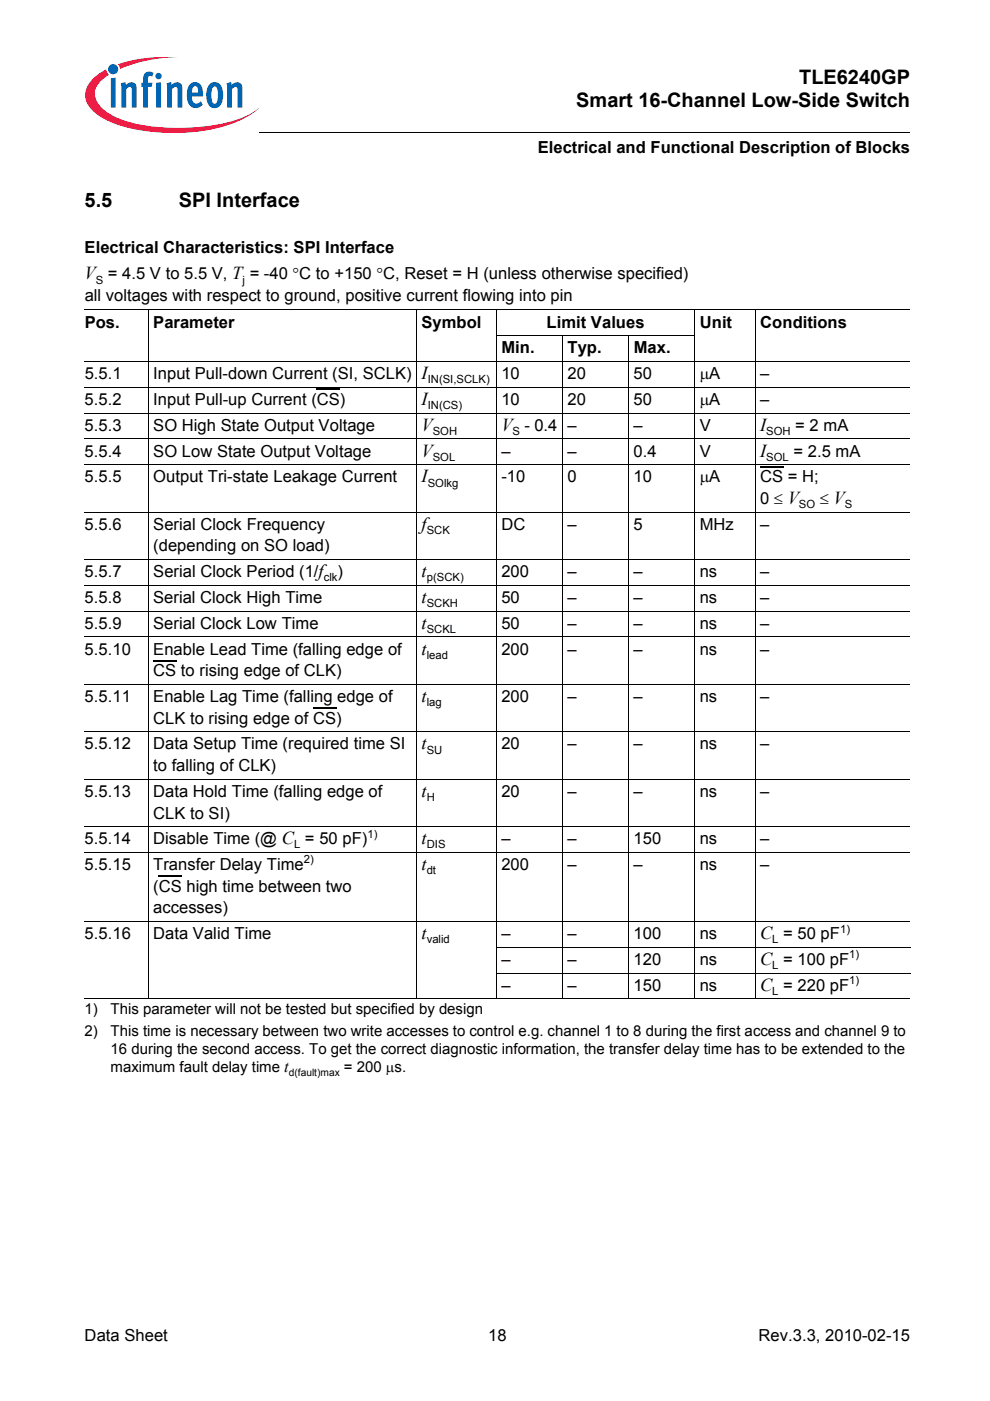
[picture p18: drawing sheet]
<svg xmlns="http://www.w3.org/2000/svg" width="210mm" height="297mm" viewBox="0 0 210 297" stroke-linecap="round" stroke-linejoin="round" font-family="sans-serif">
<defs><g id="words">
<g font-size="4.2">
<text x="169.4" y="17.8">TLE6240GP</text>
<text x="122.2" y="22.8">Smart 16-Channel Low-Side Switch</text>
<text x="17.9" y="43.8">5.5</text>
<text x="37.9" y="43.8">SPI Interface</text>
</g>
<g font-size="3.9">
<text x="17.9" y="59.2">V = 4.5 V to 5.5 V, T = -40 °C to +150 °C, Reset = H (unless otherwise specified)</text>
<text x="89.4" y="80.4">I</text>
<text x="89.4" y="85.9">I</text>
<text x="89.4" y="91.3">V</text>
<text x="106.3" y="91.3">V - 0.4 –</text>
<text x="161.2" y="91.3">I</text>
<text x="89.4" y="96.8">V</text>
<text x="161.2" y="96.8">I</text>
<text x="89.4" y="102.3">I</text>
<text x="89.4" y="112.3">f</text>
<text x="89.4" y="122.4">t</text>
<text x="89.4" y="127.8">t</text>
<text x="89.4" y="133.3">t</text>
<text x="89.4" y="138.8">t</text>
<text x="89.4" y="148.8">t</text>
<text x="89.4" y="158.9">t</text>
<text x="89.4" y="169">t</text>
<text x="89.4" y="179">t</text>
<text x="89.4" y="184.5">t</text>
<text x="89.4" y="199.1">t</text>
<text x="161.2" y="199.1">C = 50 pF</text>
<text x="161.2" y="204.6">C = 100 pF</text>
<text x="161.2" y="210.1">C = 220 pF</text>
</g>
<g font-size="3.5">
<text x="114" y="32.5">Electrical and Functional Description of Blocks</text>
<text x="17.9" y="53.6">Electrical Characteristics: SPI Interface</text>
<text x="18" y="63.8">all voltages with respect to ground, positive current flowing into pin</text>
<text x="18" y="69.5">Pos.</text>
<text x="32.5" y="69.5">Parameter</text>
<text x="89.4" y="69.5">Symbol</text>
<text x="115.9" y="69.5">Limit Values</text>
<text x="148.4" y="69.5">Unit</text>
<text x="161.2" y="69.5">Conditions</text>
<text x="106.3" y="74.9">Min.</text>
<text x="120.3" y="74.9">Typ.</text>
<text x="134.4" y="74.9">Max.</text>
<text x="18" y="80.4">5.5.1</text>
<text x="32.5" y="80.4">Input Pull-down Current (SI, SCLK)</text>
<text x="106.3" y="80.4">10</text>
<text x="120.3" y="80.4">20</text>
<text x="134.3" y="80.4">50</text>
<text x="148.4" y="80.4">µA</text>
<text x="161.2" y="80.4">–</text>
<text x="17.9" y="85.9">5.5.2</text>
<text x="32.5" y="85.9">Input Pull-up Current (CS)</text>
<text x="106.3" y="85.9">10</text>
<text x="120.3" y="85.9">20</text>
<text x="134.3" y="85.9">50</text>
<text x="148.4" y="85.9">µA</text>
<text x="161.2" y="85.9">–</text>
<text x="17.9" y="91.3">5.5.3</text>
<text x="32.5" y="91.3">SO High State Output Voltage</text>
<text x="134.3" y="91.3">–</text>
<text x="148.4" y="91.3">V</text>
<text x="168.6" y="91.3">= 2 mA</text>
<text x="18" y="96.8">5.5.4</text>
<text x="32.5" y="96.8">SO Low State Output Voltage</text>
<text x="106.3" y="96.8">–</text>
<text x="120.3" y="96.8">–</text>
<text x="134.3" y="96.8">0.4</text>
<text x="148.4" y="96.8">V</text>
<text x="168.2" y="96.8">= 2.5 mA</text>
<text x="17.9" y="102.3">5.5.5</text>
<text x="32.5" y="102.3">Output Tri-state Leakage Current</text>
<text x="106.3" y="102.3">-10</text>
<text x="120.3" y="102.3">0</text>
<text x="134.3" y="102.3">10</text>
<text x="148.4" y="102.3">µA</text>
<text x="161.2" y="106.9">0 ≤ V</text>
<text x="161.2" y="102.3">CS = H;</text>
<text x="173.8" y="106.9">≤ V</text>
<text x="17.9" y="112.3">5.5.6</text>
<text x="32.5" y="112.3">Serial Clock Frequency</text>
<text x="106.3" y="112.3">DC</text>
<text x="120.3" y="112.3">–</text>
<text x="134.3" y="112.3">5</text>
<text x="148.4" y="112.3">MHz</text>
<text x="161.2" y="112.3">–</text>
<text x="32.5" y="116.9">(depending on SO load)</text>
<text x="17.9" y="122.4">5.5.7</text>
<text x="32.5" y="122.4">Serial Clock Period (1/f )</text>
<text x="106.3" y="122.4">200</text>
<text x="120.3" y="122.4">–</text>
<text x="134.3" y="122.4">–</text>
<text x="148.4" y="122.4">ns</text>
<text x="161.2" y="122.4">–</text>
<text x="17.9" y="127.8">5.5.8</text>
<text x="32.5" y="127.8">Serial Clock High Time</text>
<text x="106.3" y="127.8">50</text>
<text x="120.3" y="127.8">–</text>
<text x="134.3" y="127.8">–</text>
<text x="148.4" y="127.8">ns</text>
<text x="161.2" y="127.8">–</text>
<text x="17.9" y="133.3">5.5.9</text>
<text x="32.5" y="133.3">Serial Clock Low Time</text>
<text x="106.3" y="133.3">50</text>
<text x="120.3" y="133.3">–</text>
<text x="134.3" y="133.3">–</text>
<text x="148.4" y="133.3">ns</text>
<text x="161.2" y="133.3">–</text>
<text x="17.9" y="138.8">5.5.10</text>
<text x="32.5" y="143.4">CS to rising edge of CLK)</text>
<text x="32.5" y="138.8">Enable Lead Time (falling edge of</text>
<text x="106.3" y="138.8">200</text>
<text x="120.3" y="138.8">–</text>
<text x="134.3" y="138.8">–</text>
<text x="148.4" y="138.8">ns</text>
<text x="161.2" y="138.8">–</text>
<text x="17.9" y="148.8">5.5.11</text>
<text x="32.5" y="148.8">Enable Lag Time (falling edge of</text>
<text x="106.3" y="148.8">200</text>
<text x="120.3" y="148.8">–</text>
<text x="134.3" y="148.8">–</text>
<text x="148.4" y="148.8">ns</text>
<text x="161.2" y="148.8">–</text>
<text x="32.5" y="153.4">CLK to rising edge of CS)</text>
<text x="17.9" y="158.9">5.5.12</text>
<text x="32.5" y="158.9">Data Setup Time (required time SI</text>
<text x="106.3" y="158.9">20</text>
<text x="120.3" y="158.9">–</text>
<text x="134.3" y="158.9">–</text>
<text x="148.4" y="158.9">ns</text>
<text x="161.2" y="158.9">–</text>
<text x="32.5" y="163.5">to falling of CLK)</text>
<text x="17.9" y="169">5.5.13</text>
<text x="32.5" y="169">Data Hold Time (falling edge of</text>
<text x="32.5" y="173.5">CLK to SI)</text>
<text x="106.3" y="169">20</text>
<text x="120.3" y="169">–</text>
<text x="134.3" y="169">–</text>
<text x="148.4" y="169">ns</text>
<text x="161.2" y="169">–</text>
<text x="17.9" y="179">5.5.14</text>
<text x="32.5" y="179">Disable Time (@ C = 50 pF)</text>
<text x="106.3" y="179">–</text>
<text x="120.3" y="179">–</text>
<text x="134.3" y="179">150</text>
<text x="148.4" y="179">ns</text>
<text x="161.2" y="179">–</text>
<text x="17.9" y="184.5">5.5.15</text>
<text x="32.5" y="184.5">Transfer Delay Time</text>
<text x="106.3" y="184.5">200</text>
<text x="120.3" y="184.5">–</text>
<text x="134.3" y="184.5">–</text>
<text x="148.4" y="184.5">ns</text>
<text x="161.2" y="184.5">–</text>
<text x="32.5" y="189.1">(CS high time between two</text>
<text x="32.5" y="193.7">accesses)</text>
<text x="17.9" y="199.1">5.5.16</text>
<text x="32.5" y="199.1">Data Valid Time</text>
<text x="106.3" y="199.1">–</text>
<text x="120.3" y="199.1">–</text>
<text x="134.3" y="199.1">100</text>
<text x="148.4" y="199.1">ns</text>
<text x="106.3" y="204.6">–</text>
<text x="120.3" y="204.6">–</text>
<text x="134.3" y="204.6">120</text>
<text x="148.4" y="204.6">ns</text>
<text x="106.3" y="210.1">–</text>
<text x="120.3" y="210.1">–</text>
<text x="134.3" y="210.1">150</text>
<text x="148.4" y="210.1">ns</text>
<text x="18" y="284.4">Data Sheet</text>
<text x="103.5" y="284.4">18</text>
<text x="160.8" y="284.4">Rev.3.3, 2010-02-15</text>
</g>
<g font-size="3.2">
<text x="17.9" y="215">1)</text>
<text x="23.5" y="215">This parameter will not be tested but specified by design</text>
<text x="17.9" y="219.6">2)</text>
<text x="23.5" y="219.6">This time is necessary between two write accesses to control e.g. channel 1 to 8 during the first access and channel 9 to</text>
<text x="23.5" y="223.5">16 during the second access. To get the correct diagnostic information, the transfer delay time has to be extended to the</text>
<text x="23.5" y="227.4">maximum fault delay time t</text>
<text x="72.9" y="227.4">= 200 µs.</text>
</g>
<g font-size="2.4">
<text x="20.3" y="60.1">S</text>
<text x="51.4" y="60.1">j</text>
<text x="90.7" y="81.3">IN(SI,SCLK)</text>
<text x="90.7" y="86.8">IN(CS)</text>
<text x="91.8" y="92.2">SOH</text>
<text x="108.7" y="92.2">S</text>
<text x="162.5" y="92.2">SOH</text>
<text x="91.8" y="97.7">SOL</text>
<text x="162.5" y="97.7">SOL</text>
<text x="90.7" y="103.2">SOlkg</text>
<text x="169.4" y="107.7">SO</text>
<text x="179.1" y="107.7">S</text>
<text x="90.5" y="113.2">SCK</text>
<text x="68.6" y="123.3">clk</text>
<text x="90.5" y="123.3">p(SCK)</text>
<text x="90.5" y="128.7">SCKH</text>
<text x="90.5" y="134.2">SCKL</text>
<text x="90.5" y="139.7">lead</text>
<text x="90.5" y="149.7">lag</text>
<text x="90.5" y="159.8">SU</text>
<text x="90.5" y="169.8">H</text>
<text x="62.4" y="179.9">L</text>
<text x="77.9" y="177.6">1)</text>
<text x="90.5" y="179.9">DIS</text>
<text x="64.4" y="183.1">2)</text>
<text x="90.5" y="185.4">dt</text>
<text x="178.1" y="197.7">1)</text>
<text x="90.5" y="200">valid</text>
<text x="163.7" y="200">L</text>
<text x="180.1" y="203.2">1)</text>
<text x="163.7" y="205.5">L</text>
<text x="180.1" y="208.6">1)</text>
<text x="163.7" y="210.9">L</text>
</g>
<text font-size="2.2" x="61.3" y="228.2">d(fault)max</text>
</g></defs>
<circle cx="24" cy="14.7" r="1.08" fill="#0066b3"/>
<g fill="#ed1941">
<path d="M25 13.6l.8-.2a32.4 32.4 0 0 1 11.9-1.3 31.9 31.9 0 0 0-11.6 2.3l-.7 .2z"/>
<path d="M19.5 16.9a11.1 11.1 0 0 1 3-2.2l.2 .6 .4 .5a4.9 4.9 0 0 0-3 4.3 6.3 6.3 0 0 0 3.8 4.4 31.8 31.8 0 0 0 15.5 2.6 31.6 31.6 0 0 0 13.8-3l1.6-1.2a19.6 19.6 0 0 1-10.3 4.6 41.9 41.9 0 0 1-20.3-1.3 10.1 10.1 0 0 1-5.7-4.3 4.2 4.2 0 0 1 1-5z"/>
</g>
<g fill="#0066b3">
<path d="M23.5 16.6l1-.1v6.3h-1z"/>
<path d="M25.6 17.7l1-.3 .1 .6a1.21 1.21 0 0 1 1.4-.5 1.21 1.21 0 0 1 .9 1.3v4h-1.1v-4.1a.41 .41 0 0 0-.6-.2l-.5 .4v3.9h-1.1z"/>
<path d="M30.8 15.4l.8-.2 .8 .1 .2 .2-.3 .7h-.2a.47 .47 0 0 0-.7 .2v1.1h.9l-.2 .9h-.7v4.4h-1.1v-4.4h-.3v-.9h.3v-.7a1.75 1.75 0 0 1 .5-1.4z"/>
<path d="M35.3 17.7l1-.3 .1 .6a1.21 1.21 0 0 1 1.4-.5 1.21 1.21 0 0 1 .9 1.3v4h-1.1v-4.1a.41 .41 0 0 0-.6-.2l-.5 .4v3.9h-1.1z"/>
<path d="M48 17.7l1-.3 .1 .6a1.21 1.21 0 0 1 1.5-.5 1.21 1.21 0 0 1 .8 1.3v4h-1l-.1-4.1a.41 .41 0 0 0-.6-.2l-.5 .4v3.9h-1z"/>
<path d="M32.9 16.1a.7 .7 0 0 1 1.4 0 .7 .7 0 0 1-1.4 0zM33.1 17.6l1-.2v5.4h-1z"/>
<path d="M40.4 17.8a1.58 1.58 0 0 1 1.7-.2 1.58 1.58 0 0 1 .9 1.5v1.4h-2.3a1.08 1.08 0 0 0 .3 1.1 1.08 1.08 0 0 0 1.1 .2l.5-.3 .4 .7a1.87 1.87 0 0 1-2.2 .6 1.87 1.87 0 0 1-1.1-1.9v-1.7l.2-.8zM40.9 18.5l-.2 1.1h1.3v-.7a.58 .58 0 0 0-.4-.6 .58 .58 0 0 0-.7 .2z"/>
<path d="M44.6 17.7a1.75 1.75 0 0 1 1.9 0 1.75 1.75 0 0 1 .8 1.7v1.3a1.95 1.95 0 0 1-2.3 2.1 2.91 2.91 0 0 1-1.2-3.2 2.77 2.77 0 0 1 .8-1.9zM45.2 18.5a4.3 4.3 0 0 0 0 3.4l.3 .1a1.53 1.53 0 0 0 .7-1.9v-.4a1.18 1.18 0 0 0-.7-1.4z"/>
</g>
<path d="M54.9 28l.1 .1z" fill="#000"/>
<path d="M55 28h137.8" fill="none" stroke="#000" stroke-width=".21"/>
<path d="M17.9 29h46v5h-46z" fill="#fff"/>
<path d="M67.2 82.5h4.9M161.2 99h4.9M32.5 140.1h4.9M66.4 150.1h4.9M33.7 185.8h4.9" fill="none" stroke="#000" stroke-width=".25"/>
<g fill="none" stroke="#000" stroke-width=".21">
<path d="M17.9 65.7h175.1M17.9 76.7h175.1M31.4 65.7v146.1M88.3 65.7v146.1M105.2 71.2h42.1M105.3 65.7v146.1M119.3 71.1v140.7M133.3 71.1v140.7M147.3 65.7v146.1M160.1 65.7v146.1M17.9 82.1h175.1M17.9 87.6h175.1"/>
<path d="M17.9 93.1h175.1M17.9 98.5h175.1M17.9 108.6h175.1M17.9 118.6h175.1M17.9 124.1h175.1M17.9 129.6h175.1M17.9 135h175.1M17.9 145.1h175.1M17.9 155.1h175.1M17.9 165.2h175.1M17.9 175.2h175.1M17.9 180.7h175.1"/>
<path d="M17.9 195.4h175.1M17.9 211.8h175.1M105.2 200.8h87.8M105.2 206.3h87.8"/>
</g>
<use href="#words"/>
</svg>
